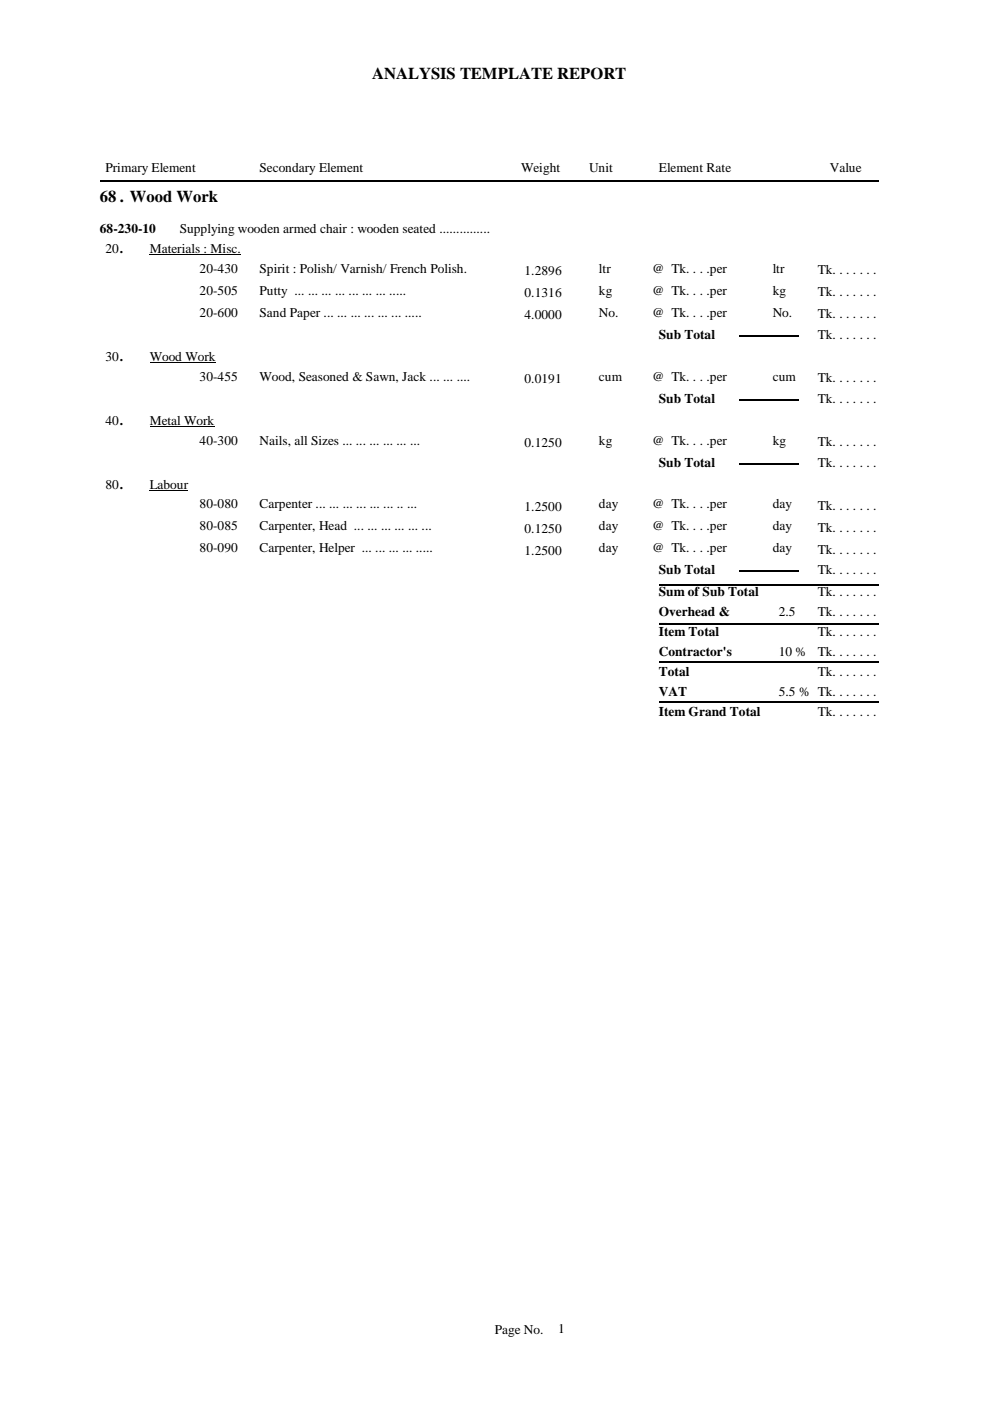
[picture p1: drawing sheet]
<svg xmlns="http://www.w3.org/2000/svg" width="210mm" height="297mm" viewBox="0 0 210 297" stroke-linecap="round" stroke-linejoin="round" font-family="sans-serif">
<defs><g id="words">
<g font-size="3.5">
<text x="78.9" y="16.7">ANALYSIS TEMPLATE REPORT</text>
<text x="21.2" y="42.8">68 . Wood Work</text>
</g>
<g font-size="2.8">
<text x="22.4" y="36.6">Primary Element</text>
<text x="55" y="36.6">Secondary Element</text>
<text x="110.5" y="36.6">Weight</text>
<text x="124.9" y="36.6">Unit</text>
<text x="139.7" y="36.6">Element Rate</text>
<text x="175.9" y="36.6">Value</text>
<text x="21.2" y="49.5">68-230-10</text>
<text x="22.4" y="53.6">20.</text>
<text x="31.7" y="53.6">Materials : Misc.</text>
<text x="38.1" y="49.5">Supplying wooden armed chair : wooden seated ...............</text>
<text x="42.3" y="57.9">20-430</text>
<text x="55" y="57.9">Spirit : Polish/ Varnish/ French Polish.</text>
<text x="111.2" y="58.4">1.2896</text>
<text x="127" y="57.9">ltr</text>
<text x="138.3" y="57.9">@ Tk. . . .per</text>
<text x="163.8" y="57.9">ltr</text>
<text x="173.4" y="58.1">Tk. . . . . . .</text>
<text x="42.3" y="62.5">20-505</text>
<text x="55" y="62.5">Putty ... ... ... ... ... ... ... .....</text>
<text x="111.2" y="63">0.1316</text>
<text x="127" y="62.5">kg</text>
<text x="138.3" y="62.5">@ Tk. . . .per</text>
<text x="163.8" y="62.5">kg</text>
<text x="173.4" y="62.8">Tk. . . . . . .</text>
<text x="42.3" y="67.2">20-600</text>
<text x="55" y="67.2">Sand Paper ... ... ... ... ... ... .....</text>
<text x="111.2" y="67.7">4.0000</text>
<text x="127" y="67.2">No.</text>
<text x="138.3" y="67.2">@ Tk. . . .per</text>
<text x="139.7" y="71.8">Sub Total</text>
<text x="163.8" y="67.2">No.</text>
<text x="173.4" y="67.4">Tk. . . . . . .</text>
<text x="173.4" y="71.8">Tk. . . . . . .</text>
<text x="22.4" y="76.5">30.</text>
<text x="31.7" y="76.5">Wood Work</text>
<text x="42.3" y="80.7">30-455</text>
<text x="55" y="80.7">Wood, Seasoned &amp; Sawn, Jack ... ... ....</text>
<text x="111.2" y="81.2">0.0191</text>
<text x="127" y="80.7">cum</text>
<text x="138.3" y="80.7">@ Tk. . . .per</text>
<text x="163.8" y="80.7">cum</text>
<text x="173.4" y="81">Tk. . . . . . .</text>
<text x="139.7" y="85.4">Sub Total</text>
<text x="173.4" y="85.4">Tk. . . . . . .</text>
<text x="22.4" y="90">40.</text>
<text x="31.7" y="90">Metal Work</text>
<text x="42.3" y="94.3">40-300</text>
<text x="55" y="94.3">Nails, all Sizes ... ... ... ... ... ...</text>
<text x="111.2" y="94.8">0.1250</text>
<text x="127" y="94.3">kg</text>
<text x="138.3" y="94.3">@ Tk. . . .per</text>
<text x="163.8" y="94.3">kg</text>
<text x="173.4" y="94.5">Tk. . . . . . .</text>
<text x="139.7" y="98.9">Sub Total</text>
<text x="173.4" y="98.9">Tk. . . . . . .</text>
<text x="22.4" y="103.6">80.</text>
<text x="31.7" y="103.6">Labour</text>
<text x="42.3" y="107.8">80-080</text>
<text x="55" y="107.8">Carpenter ... ... ... ... ... ... .. ...</text>
<text x="127" y="107.8">day</text>
<text x="138.3" y="107.8">@ Tk. . . .per</text>
<text x="163.8" y="107.8">day</text>
<text x="42.3" y="112.5">80-085</text>
<text x="55" y="112.5">Carpenter, Head ... ... ... ... ... ...</text>
<text x="111.2" y="108.3">1.2500</text>
<text x="111.2" y="113">0.1250</text>
<text x="127" y="112.5">day</text>
<text x="138.3" y="112.5">@ Tk. . . .per</text>
<text x="163.8" y="112.5">day</text>
<text x="173.4" y="108.1">Tk. . . . . . .</text>
<text x="173.4" y="112.7">Tk. . . . . . .</text>
<text x="42.3" y="117.1">80-090</text>
<text x="55" y="117.1">Carpenter, Helper ... ... ... ... .....</text>
<text x="111.2" y="117.6">1.2500</text>
<text x="127" y="117.1">day</text>
<text x="138.3" y="117.1">@ Tk. . . .per</text>
<text x="163.8" y="117.1">day</text>
<text x="173.4" y="117.4">Tk. . . . . . .</text>
<text x="139.7" y="121.8">Sub Total</text>
<text x="173.4" y="121.8">Tk. . . . . . .</text>
<text x="139.7" y="126.4">Sum of Sub Total</text>
<text x="139.7" y="130.7">Overhead &amp;</text>
<text x="165.1" y="130.7">2.5</text>
<text x="173.4" y="130.7">Tk. . . . . . .</text>
<text x="173.4" y="126.4">Tk. . . . . . .</text>
<text x="139.7" y="134">Estt.</text>
<text x="139.7" y="134.9">Item Total</text>
<text x="165.1" y="134">%</text>
<text x="173.4" y="134.9">Tk. . . . . . .</text>
<text x="139.7" y="139.1">Contractor's</text>
<text x="139.7" y="142.5">Profit</text>
<text x="139.7" y="143.4">Total</text>
<text x="165.1" y="139.1">10 %</text>
<text x="173.4" y="139.1">Tk. . . . . . .</text>
<text x="173.4" y="143.4">Tk. . . . . . .</text>
<text x="139.7" y="147.6">VAT</text>
<text x="165.1" y="147.6">5.5 % Tk. . . . . . .</text>
<text x="139.7" y="151.8">Item Grand Total</text>
<text x="173.4" y="151.8">Tk. . . . . . .</text>
<text x="104.9" y="282.7">Page No.</text>
<text x="118.3" y="282.6">1</text>
</g>
</g></defs>
<path d="M21.2 38.3h165.1M156.6 71.2h12.7M156.6 98.3h12.7M156.6 84.7h12.7M139.7 132.4h46.6M139.7 123.9h46.6M156.6 121.1h12.7M139.7 148.8h46.6M139.7 140.4h46.6" fill="none" stroke="#000" stroke-width=".34"/>
<path d="M31.7 54h19.4M31.7 76.8h14M31.7 90.4h13.8M31.7 103.9h8.2" fill="none" stroke="#000" stroke-width=".21"/>
<use href="#words"/>
</svg>
